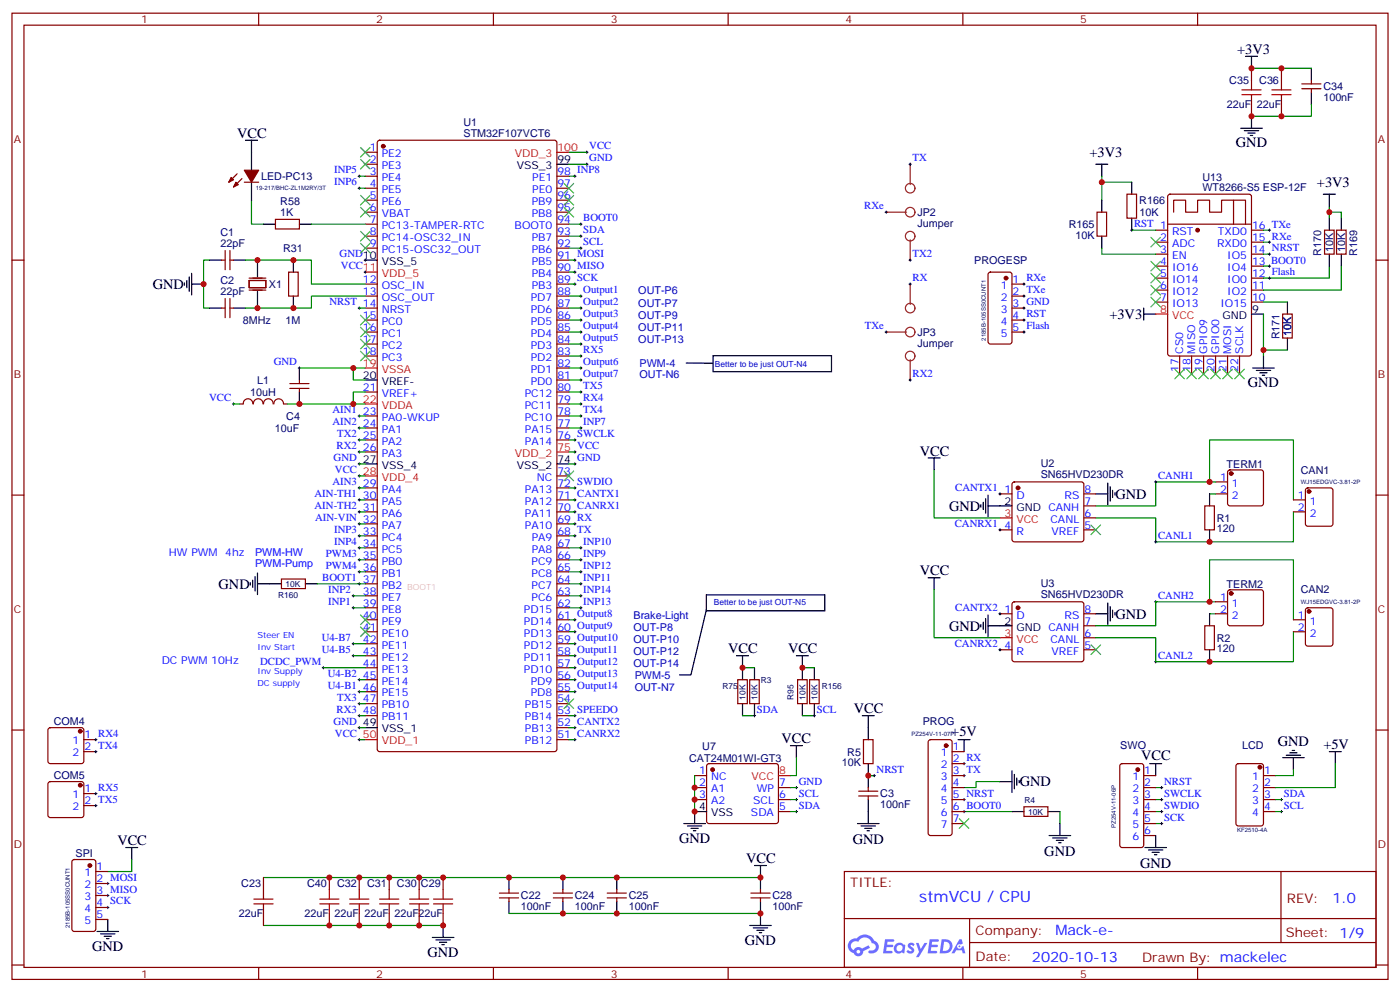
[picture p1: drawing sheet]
<svg xmlns="http://www.w3.org/2000/svg" width="412mm" height="292mm" viewBox="0 0 412 292" stroke-linecap="round" stroke-linejoin="round" font-family="sans-serif">
<defs><g id="words">
<text font-size="4.6" fill="#00f" x="270.8" y="265.5">stmVCU / CPU</text>
<g font-size="4.2">
<text x="364.4" y="15.9">+3V3</text>
<text x="69.8" y="40.6">VCC</text>
<text x="320.9" y="46.2">+3V3</text>
<text x="364.1" y="43.4">GND</text>
<text x="387.9" y="55">+3V3</text>
<text x="45" y="85">GND</text>
<text x="326.8" y="93.8">+3V3</text>
<text x="367.6" y="113.9">GND</text>
<text x="270.9" y="134.1">VCC</text>
<text x="328.6" y="146.8">GND</text>
<text x="279.6" y="150.3">GND</text>
<text x="64.4" y="173.2">GND</text>
<text x="270.9" y="169.3">VCC</text>
<text x="279.6" y="185.6">GND</text>
<text x="328.6" y="182">GND</text>
<text x="214.5" y="192.3">VCC</text>
<text x="232.1" y="192.3">VCC</text>
<text x="251.5" y="209.9">VCC</text>
<text x="230.2" y="218.7">VCC</text>
<text x="280.2" y="216.6">+5V</text>
<text x="376.4" y="219.7">GND</text>
<text x="389.8" y="220.5">+5V</text>
<text x="336.2" y="223.7">VCC</text>
<text x="300.4" y="231.4">GND</text>
<text x="34.6" y="248.7">VCC</text>
<text x="200.1" y="248">GND</text>
<text x="251.2" y="248.4">GND</text>
<text x="307.6" y="252">GND</text>
<text x="219.8" y="254">VCC</text>
<text x="335.8" y="255.5">GND</text>
<text x="27.2" y="279.8">GND</text>
<text x="125.9" y="281.5">GND</text>
<text x="219.4" y="278">GND</text>
</g>
<g font-size="4.2" fill="#00f">
<text x="392.5" y="265.7">1.0</text>
<text x="310.9" y="275.3">Mack-e-</text>
<text x="304" y="283.1">2020-10-13</text>
</g>
<g font-size="3.9" fill="#800">
<text x="250.5" y="261.1">TITLE:</text>
<text x="379.1" y="265.7">REV:</text>
<text x="287.4" y="275.3">Company:</text>
<text x="378.7" y="275.9">Sheet: 1/9</text>
<text x="287.4" y="282.9">Date:</text>
<text x="336.4" y="283">Drawn By: mackelec</text>
</g>
<g font-size="3.2" fill="#800">
<text x="41.6" y="6.9">1</text>
<text x="110.8" y="6.9">2</text>
<text x="179.9" y="6.9">3</text>
<text x="249.1" y="6.9">4</text>
<text x="318.2" y="6.9">5</text>
<text x="4.1" y="42">A</text>
<text x="405.9" y="42">A</text>
<text x="4.1" y="111.1">B</text>
<text x="405.9" y="111.1">B</text>
<text x="4.1" y="180.3">C</text>
<text x="405.9" y="180.3">C</text>
<text x="4.1" y="249.4">D</text>
<text x="405.9" y="249.4">D</text>
<text x="41.6" y="287.7">1</text>
<text x="110.8" y="287.7">2</text>
<text x="179.9" y="287.7">3</text>
<text x="249.1" y="287.7">4</text>
<text x="318.2" y="287.7">5</text>
</g>
<g font-size="3.2" fill="#000080">
<text x="362.1" y="24.8">C35</text>
<text x="370.9" y="24.8">C36</text>
<text x="389.8" y="29.8">100nF</text>
<text x="389.8" y="26.5">C34</text>
<text x="361.4" y="31.8">22uF</text>
<text x="370.2" y="31.8">22uF</text>
<text x="136.5" y="40.2">STM32F107VCT6</text>
<text x="136.5" y="37">U1</text>
<text x="76.9" y="52.9">LED-PC13</text>
<text x="354.2" y="53.1">U13</text>
<text x="354.2" y="56.1">WT8266-S5 ESP-12F</text>
<text x="82.6" y="63.5">1K</text>
<text x="82.6" y="60.3">R58</text>
<text x="270.2" y="63.6">JP2</text>
<text x="335.6" y="60.1">R166</text>
<text x="335.7" y="63.6">10K</text>
<text x="64.9" y="69.5">C1</text>
<text x="270.2" y="66.8">Jumper</text>
<text x="314.8" y="67.1">R165</text>
<text x="316.8" y="70.3">10K</text>
<text x="64.9" y="72.7">22pF</text>
<text x="83.4" y="74.2">R31</text>
<text x="287" y="77.7">PROGESP</text>
<text x="389.2" y="75.2" transform="rotate(-90 389.2 75.2)">R170</text>
<text x="392.7" y="74.2" transform="rotate(-90 392.7 74.2)">10K</text>
<text x="396.3" y="74.2" transform="rotate(-90 396.3 74.2)">10K</text>
<text x="399.8" y="75.2" transform="rotate(-90 399.8 75.2)">R169</text>
<text x="64.9" y="83.6">C2</text>
<text x="64.9" y="86.8">22pF</text>
<text x="79.2" y="84.8">X1</text>
<text x="71.5" y="95.4">8MHz</text>
<text x="84.1" y="95.3">1M</text>
<text x="270.2" y="98.9">JP3</text>
<text x="376.9" y="99.9" transform="rotate(-90 376.9 99.9)">R171</text>
<text x="380.4" y="98.9" transform="rotate(-90 380.4 98.9)">10K</text>
<text x="270.2" y="102.1">Jumper</text>
<text x="75.8" y="113.1">L1</text>
<text x="73.7" y="116.5">10uH</text>
<text x="84.3" y="123.5">C4</text>
<text x="80.9" y="127.1">10uF</text>
<text x="306.6" y="137.4">U2</text>
<text x="361.3" y="137.6">TERM1</text>
<text x="306.6" y="140.7">SN65HVD230DR</text>
<text x="383.2" y="139.3">CAN1</text>
<text x="358.4" y="153.6">R1</text>
<text x="358.4" y="156.7">120</text>
<text x="306.6" y="172.9">U3</text>
<text x="361.3" y="172.9">TERM2</text>
<text x="306.6" y="176">SN65HVD230DR</text>
<text x="383.2" y="174.6">CAN2</text>
<text x="358.4" y="192">120</text>
<text x="358.4" y="188.9">R2</text>
<text x="15.8" y="213.5">COM4</text>
<text x="271.8" y="213.4">PROG</text>
<text x="206.9" y="220.6">U7</text>
<text x="330" y="220.3">SWO</text>
<text x="365.9" y="220.5">LCD</text>
<text x="203" y="224.1">CAT24M01WI-GT3</text>
<text x="248" y="225.5">10K</text>
<text x="249.6" y="222.4">R5</text>
<text x="15.8" y="229.4">COM5</text>
<text x="259.3" y="237.9">100nF</text>
<text x="259.3" y="234.7">C3</text>
<text x="22.2" y="252.3">SPI</text>
<text x="71.1" y="261.1">C23</text>
<text x="90.5" y="261.1">C40</text>
<text x="99.3" y="261.1">C32</text>
<text x="108.1" y="261.1">C31</text>
<text x="116.9" y="261.1">C30</text>
<text x="124" y="261.1">C29</text>
<text x="70.3" y="269.9">22uF</text>
<text x="89.7" y="269.9">22uF</text>
<text x="98.6" y="269.9">22uF</text>
<text x="107.4" y="269.9">22uF</text>
<text x="116.2" y="269.9">22uF22uF</text>
<text x="153.5" y="267.9">100nF</text>
<text x="153.5" y="264.7">C22</text>
<text x="169.3" y="267.9">100nF</text>
<text x="169.3" y="264.7">C24</text>
<text x="185.2" y="267.9">100nF</text>
<text x="185.2" y="264.7">C25</text>
<text x="227.5" y="267.9">100nF</text>
<text x="227.5" y="264.7">C28</text>
</g>
<g font-size="3.2" fill="#00f">
<text x="108.9" y="44.4">1</text>
<text x="108.9" y="48">2</text>
<text x="112.4" y="46.2">PE2</text>
<text x="173.6" y="43.9">VCC</text>
<text x="173.6" y="47.4">GND</text>
<text x="268.8" y="47.4">TX</text>
<text x="98.5" y="51">INP5</text>
<text x="108.9" y="51.5">3</text>
<text x="112.4" y="49.7">PE3</text>
<text x="112.4" y="53.3">PE4</text>
<text x="156.8" y="53.3">PE1</text>
<text x="164.2" y="51.5">98 INP8</text>
<text x="98.5" y="54.5">INP6</text>
<text x="108.9" y="55">4</text>
<text x="108.9" y="58.6">5</text>
<text x="112.4" y="56.8">PE5</text>
<text x="156.8" y="56.8">PE0</text>
<text x="164.2" y="58.6">96</text>
<text x="164.2" y="55">97</text>
<text x="108.9" y="62.1">6</text>
<text x="108.9" y="65.6">7</text>
<text x="112.4" y="60.3">PE6</text>
<text x="112.4" y="63.9">VBAT</text>
<text x="156.6" y="63.9">PB8</text>
<text x="156.6" y="60.3">PB9</text>
<text x="164.2" y="65.6">94</text>
<text x="164.2" y="62.1">95</text>
<text x="171.8" y="65.1">BOOT0</text>
<text x="254.6" y="61.6">RXe</text>
<text x="108.9" y="69.1">8</text>
<text x="112.4" y="67.4">PC13-TAMPER-RTC</text>
<text x="112.4" y="70.9">PC14-OSC32_IN</text>
<text x="151.6" y="67.4">BOOT0</text>
<text x="156.6" y="70.9">PB7</text>
<text x="164.2" y="69.1">93</text>
<text x="171.8" y="68.6">SDA</text>
<text x="334.1" y="66.9">RST 1</text>
<text x="341.8" y="70.9">2</text>
<text x="345.3" y="69.1">RST</text>
<text x="358.8" y="69.1">TXD0</text>
<text x="368.8" y="70.9">15 RXe</text>
<text x="368.8" y="67.4">16 TXe</text>
<text x="100" y="75.7">GND10</text>
<text x="108.9" y="72.7">9</text>
<text x="112.4" y="74.4">PC15-OSC32_OUT</text>
<text x="156.6" y="78">PB5</text>
<text x="156.6" y="74.4">PB6</text>
<text x="164.2" y="76.2">91 MOSI</text>
<text x="164.2" y="72.7">92</text>
<text x="171.8" y="72.1">SCL</text>
<text x="268.8" y="75.7">TX2</text>
<text x="341.8" y="78">4</text>
<text x="341.8" y="74.4">3</text>
<text x="345.3" y="76.2">EN</text>
<text x="345.3" y="72.7">ADC</text>
<text x="358.5" y="72.7">RXD0</text>
<text x="361.5" y="76.2">IO5</text>
<text x="368.8" y="78">13 BOOT0</text>
<text x="368.8" y="74.4">14 NRST</text>
<text x="100.4" y="79.2">VCC11</text>
<text x="106.9" y="83.3">12</text>
<text x="156.6" y="81.5">PB4</text>
<text x="164.2" y="83.3">89 SCK</text>
<text x="164.2" y="79.7">90 MISO</text>
<text x="268.8" y="82.7">RX</text>
<text x="298.3" y="83.3">1 RXe</text>
<text x="341.8" y="81.5">5</text>
<text x="345.3" y="83.3">IO14</text>
<text x="345.3" y="79.7">IO16</text>
<text x="361.5" y="83.3">IO0</text>
<text x="361.5" y="79.7">IO4</text>
<text x="368.8" y="81.5">12 Flash</text>
<text x="97.1" y="89.8">NRST 14</text>
<text x="106.9" y="86.8">13</text>
<text x="112.4" y="85">OSC_IN</text>
<text x="112.4" y="88.5">OSC_OUT</text>
<text x="156.4" y="88.5">PD7</text>
<text x="156.6" y="85">PB3</text>
<text x="164.2" y="86.8">88</text>
<text x="171.8" y="86.3">Output1</text>
<text x="171.8" y="89.8">Output2</text>
<text x="294.8" y="85">1</text>
<text x="294.8" y="88.5">2</text>
<text x="298.3" y="86.8">2 TXe</text>
<text x="341.8" y="88.5">7</text>
<text x="341.8" y="85">6</text>
<text x="345.3" y="86.8">IO12</text>
<text x="361.5" y="86.8">IO2</text>
<text x="368.8" y="88.5">10</text>
<text x="368.8" y="85">11</text>
<text x="106.9" y="93.8">15</text>
<text x="112.4" y="92.1">NRST</text>
<text x="112.4" y="95.6">PC0</text>
<text x="156.4" y="95.6">PD5</text>
<text x="156.4" y="92.1">PD6</text>
<text x="164.2" y="93.8">86</text>
<text x="164.2" y="90.3">87</text>
<text x="171.8" y="93.3">Output3</text>
<text x="294.8" y="92.1">3</text>
<text x="294.8" y="95.6">4</text>
<text x="298.3" y="90.3">3 GND</text>
<text x="298.3" y="93.8">4 RST</text>
<text x="345.3" y="90.3">IO13</text>
<text x="359.5" y="90.3">IO15</text>
<text x="106.9" y="97.4">16</text>
<text x="106.9" y="100.9">17</text>
<text x="112.4" y="99.1">PC1</text>
<text x="156.4" y="99.1">PD4</text>
<text x="164.2" y="100.9">84</text>
<text x="164.2" y="97.4">85</text>
<text x="171.8" y="96.8">Output4</text>
<text x="171.8" y="100.4">Output5</text>
<text x="254.7" y="96.8">TXe</text>
<text x="294.8" y="99.1">5</text>
<text x="298.3" y="97.4">5 Flash</text>
<text x="80.6" y="107.4">GND</text>
<text x="106.9" y="104.4">18</text>
<text x="112.4" y="102.7">PC2</text>
<text x="112.4" y="106.2">PC3</text>
<text x="156.4" y="106.2">PD2</text>
<text x="156.4" y="102.7">PD3</text>
<text x="164.2" y="107.9">82</text>
<text x="164.2" y="104.4">83</text>
<text x="171.8" y="103.9">RX5</text>
<text x="171.8" y="107.4">Output6</text>
<text x="348.5" y="104.1" transform="rotate(-90 348.5 104.1)">CS0</text>
<text x="352.1" y="104.1" transform="rotate(-90 352.1 104.1)">MISO</text>
<text x="355.6" y="104.1" transform="rotate(-90 355.6 104.1)">GPIO9</text>
<text x="359.1" y="104.1" transform="rotate(-90 359.1 104.1)">GPIO0</text>
<text x="362.7" y="104.1" transform="rotate(-90 362.7 104.1)">MOSI</text>
<text x="366.2" y="104.1" transform="rotate(-90 366.2 104.1)">SCLK</text>
<text x="156.4" y="113.2">PD0</text>
<text x="156.4" y="109.7">PD1</text>
<text x="164.2" y="111.5">81</text>
<text x="171.8" y="110.9">Output7</text>
<text x="268.8" y="110.9">RX2</text>
<text x="347.1" y="109.5" transform="rotate(-90 347.1 109.5)">17</text>
<text x="350.7" y="109.5" transform="rotate(-90 350.7 109.5)">18</text>
<text x="354.2" y="109.5" transform="rotate(-90 354.2 109.5)">19</text>
<text x="357.7" y="109.5" transform="rotate(-90 357.7 109.5)">20</text>
<text x="361.2" y="109.5" transform="rotate(-90 361.2 109.5)">21</text>
<text x="364.8" y="109.5" transform="rotate(-90 364.8 109.5)">22</text>
<text x="61.6" y="118">VCC</text>
<text x="106.9" y="115">21</text>
<text x="112.4" y="116.8">VREF+</text>
<text x="154.6" y="116.8">PC12</text>
<text x="164.2" y="118.5">79</text>
<text x="164.2" y="115">80</text>
<text x="171.8" y="114.5">TX5</text>
<text x="171.8" y="118">RX4</text>
<text x="97.9" y="121.5">AIN1</text>
<text x="97.9" y="125.1">AIN2</text>
<text x="106.9" y="122.1">23</text>
<text x="106.9" y="125.6">24</text>
<text x="112.4" y="123.8">PA0-WKUP</text>
<text x="154.6" y="123.8">PC10</text>
<text x="154.6" y="120.3">PC11</text>
<text x="164.2" y="125.6">77</text>
<text x="164.2" y="122.1">78</text>
<text x="171.8" y="121.5">TX4</text>
<text x="171.8" y="125.1">INP7</text>
<text x="99.3" y="128.6">TX2</text>
<text x="106.9" y="129.1">25</text>
<text x="112.4" y="127.4">PA1</text>
<text x="112.4" y="130.9">PA2</text>
<text x="154.6" y="130.9">PA14</text>
<text x="154.6" y="127.4">PA15</text>
<text x="164.2" y="129.1">76 SWCLK</text>
<text x="98.3" y="135.6">GND 27</text>
<text x="99.2" y="132.1">RX2</text>
<text x="106.9" y="132.6">26</text>
<text x="112.4" y="134.4">PA3</text>
<text x="97.9" y="142.7">AIN3</text>
<text x="98.7" y="139.2">VCC 28</text>
<text x="106.9" y="143.2">29</text>
<text x="158.1" y="141.5">NC</text>
<text x="164.2" y="143.2">72 SWDIO</text>
<text x="164.2" y="139.7">73</text>
<text x="341.1" y="140.9">CANH1</text>
<text x="359.4" y="141.5">1</text>
<text x="362.9" y="143.2">1</text>
<text x="92.7" y="146.2">AIN-TH1</text>
<text x="92.7" y="149.8">AIN-TH2</text>
<text x="106.9" y="146.8">30</text>
<text x="112.4" y="145">PA4</text>
<text x="112.4" y="148.5">PA5</text>
<text x="154.6" y="148.5">PA12</text>
<text x="154.6" y="145">PA13</text>
<text x="164.2" y="146.8">71 CANTX1</text>
<text x="281.4" y="144.5">CANTX1</text>
<text x="295.9" y="145">1</text>
<text x="299.4" y="146.8">D</text>
<text x="313.6" y="146.8">RS</text>
<text x="319.4" y="148.5">7</text>
<text x="319.4" y="145">8</text>
<text x="359.4" y="145">2</text>
<text x="362.9" y="146.8">2</text>
<text x="382.3" y="146.8">1</text>
<text x="385.8" y="148.5">1</text>
<text x="92.8" y="153.3">AIN-VIN 32</text>
<text x="106.9" y="150.3">31</text>
<text x="112.4" y="152">PA6</text>
<text x="112.4" y="155.6">PA7</text>
<text x="154.6" y="155.6">PA10</text>
<text x="154.6" y="152">PA11</text>
<text x="164.2" y="153.8">69 RX</text>
<text x="164.2" y="150.3">70 CANRX1</text>
<text x="281.2" y="155">CANRX1</text>
<text x="295.9" y="155.6">4</text>
<text x="309.4" y="153.8">CANL</text>
<text x="319.4" y="155.6">5</text>
<text x="319.4" y="152">6</text>
<text x="382.3" y="150.3">2</text>
<text x="385.8" y="152">2</text>
<text x="98.5" y="156.8">INP3</text>
<text x="98.5" y="160.3">INP4</text>
<text x="106.9" y="157.3">33</text>
<text x="106.9" y="160.9">34</text>
<text x="112.4" y="159.1">PC4</text>
<text x="156.6" y="159.1">PA9</text>
<text x="164.2" y="160.9">67</text>
<text x="164.2" y="157.3">68 TX</text>
<text x="171.8" y="160.3">INP10</text>
<text x="299.4" y="157.3">R</text>
<text x="309.8" y="157.3">VREF</text>
<text x="341.1" y="158.6">CANL1</text>
<text x="49.7" y="163.7">HW PWM</text>
<text x="66.3" y="163.7">4hz</text>
<text x="75.1" y="163.7">PWM-HW</text>
<text x="75.1" y="166.9">PWM-Pump</text>
<text x="96" y="163.9">PWM3</text>
<text x="96" y="167.4">PWM4</text>
<text x="106.9" y="164.4">35</text>
<text x="106.9" y="167.9">36</text>
<text x="112.4" y="162.6">PC5</text>
<text x="112.4" y="166.2">PB0</text>
<text x="156.6" y="166.2">PC9</text>
<text x="156.6" y="162.6">PA8</text>
<text x="164.2" y="167.9">65</text>
<text x="164.2" y="164.4">66</text>
<text x="171.8" y="163.9">INP9</text>
<text x="171.8" y="167.4">INP12</text>
<text x="94.9" y="170.9">BOOT1</text>
<text x="106.9" y="171.4">37</text>
<text x="112.4" y="169.7">PB1</text>
<text x="112.4" y="173.2">PB2</text>
<text x="156.6" y="173.2">PC7</text>
<text x="156.6" y="169.7">PC8</text>
<text x="164.2" y="171.4">64</text>
<text x="171.8" y="170.9">INP11</text>
<text x="96.7" y="178">INP1</text>
<text x="96.7" y="174.4">INP2</text>
<text x="106.9" y="175">38</text>
<text x="106.9" y="178.5">39</text>
<text x="112.4" y="176.7">PE7</text>
<text x="156.6" y="176.7">PC6</text>
<text x="164.2" y="178.5">62</text>
<text x="164.2" y="175">63</text>
<text x="171.8" y="178">INP13</text>
<text x="171.8" y="174.4">INP14</text>
<text x="281.4" y="179.7">CANTX2</text>
<text x="341.1" y="176.2">CANH2</text>
<text x="359.4" y="176.7">1</text>
<text x="362.9" y="178.5">1</text>
<text x="106.9" y="182">40</text>
<text x="106.9" y="185.6">41</text>
<text x="112.4" y="180.3">PE8</text>
<text x="112.4" y="183.8">PE9</text>
<text x="154.3" y="183.8">PD14</text>
<text x="154.3" y="180.3">PD15</text>
<text x="164.2" y="185.6">60 Output9</text>
<text x="164.2" y="182">61 Output8</text>
<text x="295.9" y="180.3">1</text>
<text x="299.4" y="182">D</text>
<text x="313.6" y="182">RS</text>
<text x="319.4" y="183.8">7</text>
<text x="319.4" y="180.3">8</text>
<text x="359.4" y="180.3">2</text>
<text x="362.9" y="182">2</text>
<text x="382.3" y="182">1</text>
<text x="382.3" y="185.6">2</text>
<text x="385.8" y="183.8">1</text>
<text x="94.8" y="188.6">U4-B7</text>
<text x="106.9" y="189.1">42</text>
<text x="112.4" y="187.3">PE10</text>
<text x="112.4" y="190.9">PE11</text>
<text x="154.3" y="190.9">PD12</text>
<text x="154.3" y="187.3">PD13</text>
<text x="164.2" y="189.1">59 Output10</text>
<text x="281.2" y="190.3">CANRX2</text>
<text x="295.9" y="190.9">4</text>
<text x="309.4" y="189.1">CANL</text>
<text x="319.4" y="190.9">5</text>
<text x="319.4" y="187.3">6</text>
<text x="385.8" y="187.3">2</text>
<text x="47.6" y="195.4">DC PWM 10Hz</text>
<text x="76.6" y="195.6">DCDC_PWM</text>
<text x="94.8" y="192.1">U4-B5</text>
<text x="106.9" y="192.6">43</text>
<text x="106.9" y="196.1">44</text>
<text x="112.4" y="194.4">PE12</text>
<text x="112.4" y="197.9">PE13</text>
<text x="154.3" y="197.9">PD10</text>
<text x="154.3" y="194.4">PD11</text>
<text x="164.2" y="196.1">57 Output12</text>
<text x="164.2" y="192.6">58 Output11</text>
<text x="299.4" y="192.6">R</text>
<text x="309.8" y="192.6">VREF</text>
<text x="341.1" y="193.9">CANL2</text>
<text x="96.5" y="202.7">U4-B1</text>
<text x="96.5" y="199.1">U4-B2</text>
<text x="106.9" y="199.7">45</text>
<text x="106.9" y="203.2">46</text>
<text x="112.4" y="201.4">PE14</text>
<text x="156.4" y="201.4">PD9</text>
<text x="164.2" y="203.2">55 Output14</text>
<text x="164.2" y="199.7">56 Output13</text>
<text x="99.2" y="209.7">RX3</text>
<text x="99.3" y="206.2">TX3</text>
<text x="106.9" y="206.7">47</text>
<text x="112.4" y="205">PE15</text>
<text x="112.4" y="208.5">PB10</text>
<text x="154.6" y="208.5">PB15</text>
<text x="156.4" y="205">PD8</text>
<text x="164.2" y="206.7">54</text>
<text x="223" y="209.7">SDA</text>
<text x="240.6" y="209.7">SCL</text>
<text x="98.3" y="213.3">GND 49</text>
<text x="106.9" y="210.3">48</text>
<text x="112.4" y="212">PB11</text>
<text x="154.6" y="215.5">PB13</text>
<text x="154.6" y="212">PB14</text>
<text x="164.2" y="213.8">52 CANTX2</text>
<text x="164.2" y="210.3">53 SPEEDO</text>
<text x="21.4" y="219.1">1</text>
<text x="24.9" y="217.3">1 RX4</text>
<text x="24.9" y="220.8">2 TX4</text>
<text x="98.7" y="216.8">VCC 50</text>
<text x="154.6" y="219.1">PB12</text>
<text x="164.2" y="217.3">51 CANRX2</text>
<text x="280.6" y="220.8">1</text>
<text x="21.4" y="222.6">2</text>
<text x="205.9" y="227.9">1</text>
<text x="258.2" y="227.4">NRST</text>
<text x="277.1" y="222.6">1</text>
<text x="277.1" y="226.1">2</text>
<text x="280.6" y="224.4">2 RX</text>
<text x="280.6" y="227.9">3 TX</text>
<text x="337.1" y="227.9">1</text>
<text x="372.4" y="227.9">1</text>
<text x="24.9" y="233.2">1 RX5</text>
<text x="205.9" y="231.4">2</text>
<text x="209.4" y="229.7">NC</text>
<text x="209.4" y="233.2">A1</text>
<text x="222.9" y="233.2">WP</text>
<text x="229.5" y="231.4">7</text>
<text x="235.3" y="230.9">GND</text>
<text x="277.1" y="229.7">3</text>
<text x="277.1" y="233.2">4</text>
<text x="280.6" y="231.4">4</text>
<text x="333.6" y="229.7">1</text>
<text x="333.6" y="233.2">2</text>
<text x="337.1" y="231.4">2</text>
<text x="342.9" y="230.9">NRST</text>
<text x="368.9" y="229.7">1</text>
<text x="368.9" y="233.2">2</text>
<text x="372.4" y="231.4">2</text>
<text x="21.4" y="234.9">1</text>
<text x="21.4" y="238.5">2</text>
<text x="24.9" y="236.7">2 TX5</text>
<text x="205.9" y="234.9">3</text>
<text x="209.4" y="236.7">A2</text>
<text x="221.9" y="236.7">SCL</text>
<text x="229.5" y="238.5">5</text>
<text x="229.5" y="234.9">6</text>
<text x="235.3" y="238.1">SDA</text>
<text x="235.3" y="234.6">SCL</text>
<text x="277.1" y="236.7">5</text>
<text x="280.6" y="234.9">5 NRST</text>
<text x="280.6" y="238.5">6 BOOT0</text>
<text x="333.6" y="236.7">3</text>
<text x="337.1" y="234.9">3</text>
<text x="337.1" y="238.5">4</text>
<text x="342.9" y="237.9">SWDIO</text>
<text x="342.9" y="234.4">SWCLK</text>
<text x="368.9" y="236.7">3</text>
<text x="372.4" y="234.9">3</text>
<text x="372.4" y="238.5">4</text>
<text x="378.2" y="234.6">SDA</text>
<text x="378.2" y="238.1">SCL</text>
<text x="221.2" y="240.2">SDA</text>
<text x="277.1" y="240.2">6</text>
<text x="277.1" y="243.8">7</text>
<text x="280.6" y="242">7</text>
<text x="333.6" y="240.2">4</text>
<text x="333.6" y="243.8">5</text>
<text x="337.1" y="242">5</text>
<text x="337.1" y="245.5">6</text>
<text x="342.9" y="241.5">SCK</text>
<text x="368.9" y="240.2">4</text>
<text x="333.6" y="247.3">6</text>
<text x="24.9" y="257.9">1</text>
<text x="28.4" y="256.1">1</text>
<text x="24.9" y="261.4">2</text>
<text x="28.4" y="259.6">2 MOSI</text>
<text x="28.4" y="263.2">3 MISO</text>
<text x="24.9" y="264.9">3</text>
<text x="24.9" y="268.5">4</text>
<text x="28.4" y="266.7">4 SCK</text>
<text x="24.9" y="272">5</text>
<text x="28.4" y="270.2">5</text>
</g>
<g font-size="3.2" fill="#f00">
<text x="151.6" y="46.2">VDD_3</text>
<text x="164.2" y="44.4">100</text>
<text x="112.4" y="81.5">VDD_5</text>
<text x="341.8" y="92.1">8</text>
<text x="345.3" y="93.8">VCC</text>
<text x="106.9" y="107.9">19</text>
<text x="112.4" y="109.7">VSSA</text>
<text x="106.9" y="118.5">22</text>
<text x="112.4" y="120.3">VDDA</text>
<text x="151.6" y="134.4">VDD_2</text>
<text x="164.2" y="132.6">75 VCC</text>
<text x="112.4" y="141.5">VDD_4</text>
<text x="295.9" y="152">3</text>
<text x="299.4" y="153.8">VCC</text>
<text x="295.9" y="187.3">3</text>
<text x="299.4" y="189.1">VCC</text>
<text x="112.4" y="219.1">VDD_1</text>
<text x="229.5" y="227.9">8</text>
<text x="221.4" y="229.7">VCC</text>
</g>
<g font-size="3.2">
<text x="164.2" y="48">99</text>
<text x="152.2" y="49.7">VSS_3</text>
<text x="112.4" y="78">VSS_5</text>
<text x="360.1" y="93.8">GND</text>
<text x="368.8" y="92.1">9</text>
<text x="106.9" y="111.5">20</text>
<text x="112.4" y="113.2">VREF-</text>
<text x="112.4" y="137.9">VSS_4</text>
<text x="152.2" y="137.9">VSS_2</text>
<text x="164.2" y="136.2">74 GND</text>
<text x="295.9" y="148.5">2</text>
<text x="299.4" y="150.3">GND CANH</text>
<text x="295.9" y="183.8">2</text>
<text x="299.4" y="185.6">GND CANH</text>
<text x="112.4" y="215.5">VSS_1</text>
<text x="205.9" y="238.5">4</text>
<text x="209.4" y="240.2">VSS</text>
</g>
<g font-size="3.2" fill="#00c">
<text x="188" y="86.4">OUT-P6</text>
<text x="188" y="90.3">OUT-P7</text>
<text x="188" y="93.8">OUT-P9</text>
<text x="188" y="97.4">OUT-P11</text>
<text x="188" y="100.9">OUT-P13</text>
<text x="188.4" y="107.9">PWM-4</text>
<text x="188.4" y="111.1">OUT-N6</text>
<text x="186.6" y="185.6">OUT-P8</text>
<text x="186.6" y="182">Brake-Light</text>
<text x="186.6" y="189.1">OUT-P10</text>
<text x="186.6" y="192.6">OUT-P12</text>
<text x="186.6" y="196.1">OUT-P14</text>
<text x="187" y="203.2">OUT-N7</text>
<text x="187" y="199.7">PWM-5</text>
</g>
<g font-size="2.5" fill="#00c">
<text x="210.6" y="107.9">Better to be just OUT-N4</text>
<text x="210.3" y="178.2">Better to be just OUT-N5</text>
</g>
<g font-size="2.5" fill="#000080">
<text x="84.1" y="172.7">10K</text>
<text x="81.9" y="175.9">R160</text>
<text x="212.8" y="202.7">R75</text>
<text x="224.1" y="200.9">R3</text>
<text x="242.1" y="202.7">R156</text>
<text x="219.6" y="205.9" transform="rotate(-90 219.6 205.9)">10K</text>
<text x="223.2" y="205.9" transform="rotate(-90 223.2 205.9)">10K</text>
<text x="233.7" y="205.9" transform="rotate(-90 233.7 205.9)">R95</text>
<text x="237.3" y="205.9" transform="rotate(-90 237.3 205.9)">10K</text>
<text x="240.8" y="205.9" transform="rotate(-90 240.8 205.9)">10K</text>
<text x="301.7" y="236.2">R4</text>
<text x="302.8" y="239.7">10K</text>
</g>
<text font-size="2.5" fill="#f9c" x="119.9" y="173.6">BOOT1</text>
<g font-size="2.5" fill="#00f">
<text x="75.8" y="191.2">Inv Start</text>
<text x="75.8" y="187.7">Steer EN</text>
<text x="75.8" y="201.8">DC supply</text>
<text x="75.8" y="198.3">Inv Supply</text>
</g>
<g font-size="1.8" fill="#000080">
<text x="75.3" y="56">19-217/BHC-ZL1M2RY/3T</text>
<text x="290.4" y="100.3" transform="rotate(-90 290.4 100.3)">2185B-105SS0CUNT1</text>
<text x="383.2" y="142.5">WJ15EDGVC-3.81-2P</text>
<text x="383.2" y="177.8">WJ15EDGVC-3.81-2P</text>
<text x="268.5" y="216.6">PZ254V-11-07P</text>
<text x="328.7" y="243.7" transform="rotate(-90 328.7 243.7)">PZ254V-11-06P</text>
<text x="364.4" y="244.8">KF2510-4A</text>
<text x="20.5" y="273.1" transform="rotate(-90 20.5 273.1)">2185B-105SS0CUNT1</text>
</g>
</g></defs>
<g fill="none" stroke="#870000" stroke-width=".35">
<path d="M3.5 3.9h405.4v284.3h-405.4zM7.1 7.4h398.2v277.3h-398.2zM76.2 3.9v3.5M145.3 3.9v3.5M214.5 3.9v3.5M283.6 3.9v3.5M352.8 3.9v3.5M3.5 76.6h3.6M405.3 76.6h3.6M3.5 145.7h3.6M405.3 145.7h3.6M3.5 214.8h3.6"/>
<path d="M405.3 214.8h3.6M248.7 256.5h156.6v28.2h-156.6zM377.3 256.5v20.9M248.7 270.3h156.5M285.6 277.4h119.6M285.6 270.3v14.1M3.5 284h3.6M76.2 284.7v3.5M145.3 284.7v3.5M214.5 284.7v3.5M283.6 284.7v3.5M352.8 284.7v3.5"/>
<path d="M405.3 284h3.6"/>
</g>
<g fill="#5487ff">
<path d="M267.7 277.6a1.22 1.22 0 0 1 1.7 .3l-.4 .6a.47 .47 0 0 0-.3-.4 .47 .47 0 0 0-.5 .2l.1 .2a1.14 1.14 0 0 1 .8 1.8 1.14 1.14 0 0 1-1.9-.1l-.2-.1 .5-.6 .7 .4a.29 .29 0 0 0 .3-.2 .29 .29 0 0 0-.2-.3 1.04 1.04 0 0 1-.6-1.8z"/>
<path d="M260.7 276.4h2.4l.3 .2-.2 .5h-1.8l-.1 .9h1.5l.3 .4-.3 .3h-1.6l-.2 1.1 1.7 .1 .2 .3-.2 .3-2.6 .1z"/>
<path d="M273.8 276.4h2.4l.3 .2-.1 .5h-1.8l-.2 .9h1.6l.3 .4-.4 .3h-1.6l-.1 1.1 1.7 .1 .2 .3-.2 .3h-2.6z"/>
<path d="M282.6 276.4h.7l.3 1.3-.6 .3a.69 .69 0 0 0-1 .2 .69 .69 0 0 0 .4 1 .69 .69 0 0 0 .9-.6l.5-.3 .6 2.2h-.8l-.2-.8h-1.8l-.5 .8h-.8z"/>
<path d="M269.8 277.5h.8l.6 1.8 1.1-1.8h.9l-2.6 4.2h-.8l.9-1.6z"/>
<path d="M277.4 276.4l-.6 4.2h1.3a2.11 2.11 0 0 0 2.5-2.2 2.11 2.11 0 0 0-2.5-2zM278.1 277.1a1.39 1.39 0 0 1 1.7 1.5 1.39 1.39 0 0 1-1.8 1.2h-.3z"/>
<path d="M263.7 278a1.54 1.54 0 0 0-.1 2.2 1.54 1.54 0 0 0 2.2 .1l.6 .3 .3-2.3-.2-.3h-.4a1.49 1.49 0 0 0-2.4 0zM264 279a.94 .94 0 0 1 1.8 0 .94 .94 0 0 1-1.8 0z"/>
<path d="M250.4 276.8a2.18 2.18 0 0 0 1.1 3.7 1.44 1.44 0 0 0 1.6 .9 1.44 1.44 0 0 0 1.2-1.5l2-1-.5-.7-1.9 1a1.47 1.47 0 0 0-2.4 .4 1.39 1.39 0 0 1-.7-1.9 1.39 1.39 0 0 1 2-.5 2.12 2.12 0 0 1 2.2-1.3 2.12 2.12 0 0 1 1.9 1.7 1.14 1.14 0 0 1 1.1 1.4 1.14 1.14 0 0 1-1.7 .7 .43 .43 0 0 0-.5 .4 .43 .43 0 0 0 .4 .5 1.98 1.98 0 0 0 2.5-1.3 1.98 1.98 0 0 0-1.2-2.5 3.1 3.1 0 0 0-5.3-.7l-.9 .1zM252.3 280.1a.55 .55 0 0 1 1.1 0 .55 .55 0 0 1-1.1 0z"/>
<circle cx="282.6" cy="278.5" r=".26"/>
</g>
<g fill="none" stroke="#870000" stroke-width=".35">
<path d="M368.7 20.1v3.5M368.7 30.7v3.5M377.5 20.1v3.5M377.5 30.7v3.5M383.5 26.1h5.6M383.5 24.7h5.6M386.3 23.6v1.1M386.3 26.1v1.1M69.8 51.2l-2.4 2.4M71.3 52.6l-2.5 2.4M72 53.6h4.2M107.6 44.8h3.5"/>
<path d="M107.6 48.3h3.5M107.6 51.9h3.5M107.6 55.4h3.5M107.6 58.9h3.5M111.4 41.5l.4-.2h51.5l.7 .4v178.8l-.4 .6-51.8 .1-.6-.5-.1-178.7zM164 51.9h3.6M164 55.4h3.6M164 58.9h3.6M332 57.2h2.8v7h-2.8zM344.2 57.4l.5-.2h23.2l.7 .4 .1 46.5-.5 .6-23.5 .1-.7-.5v-46.4zM363.4 58.9v7.1M65.3 76.6h1"/>
<path d="M66.3 73.7v5.7M67.7 76.6h1.1M67.7 73.7v5.7M81.1 64.6h7.1v2.8h-7.1zM107.6 62.4h3.5M107.6 66h3.5M107.6 69.5h3.5M107.6 73h3.5M164 62.4h3.6M164 66h3.6M164 69.5h3.6M164 73h3.6"/>
<path d="M164 76.6h3.6M323.1 62.4h2.9v7.1h-2.9zM340.4 78.3h3.6M340.4 74.8h3.6M340.4 71.3h3.6M340.4 67.7h3.6M344 66h24.7M345.7 62.4v-3.5h3.5v3.5h3.6v-3.5h3.5v3.5h3.5v-3.5h7.1v7.1M368.7 78.3h3.5M368.7 74.8h3.5M368.7 71.3h3.5M368.7 67.7h3.5"/>
<path d="M390.2 67.7h2.8v7.1h-2.8zM393.7 67.7h2.8v7.1h-2.8zM65.3 90.7h1M66.3 87.8v5.7M67.7 90.7h1.1M67.7 87.8v5.7M73.4 82.5h4.9v2.2h-4.9zM73.4 85.4h4.9M73.4 81.8h4.9M85 80.1h2.8v7h-2.8zM107.6 83.6h3.5M107.6 87.1h3.5"/>
<path d="M107.6 90.7h3.5M107.6 94.2h3.5M107.6 97.7h3.5M164 83.6h3.6M164 87.1h3.6M164 90.7h3.6M164 94.2h3.6M164 97.7h3.6M164 80.1h3.6M291.3 80.3l.4-.2h5.7l.6 .4 .1 20-.5 .7h-5.9l-.6-.4-.1-20zM298.1 83.6h3.5M298.1 87.1h3.5"/>
<path d="M298.1 90.7h3.5M298.1 94.2h3.5M298.1 97.7h3.5M340.4 85.4h3.6M340.4 81.8h3.6M340.4 88.9h3.6M368.7 85.4h3.5M368.7 81.8h3.5M368.7 88.9h3.5M377.8 92.4h2.8v7.1h-2.8zM70.6 118.9h1M71.7 118.9a1.41 1.41 0 0 1 1.4-1.6 1.41 1.41 0 0 1 1.4 1.6"/>
<path d="M74.6 118.9a1.41 1.41 0 0 1 1.5-1.6 1.41 1.41 0 0 1 1.4 1.6M77.6 118.9a1.41 1.41 0 0 1 1.4-1.6 1.41 1.41 0 0 1 1.4 1.6M80.7 118.9a1.41 1.41 0 0 1 1.4-1.5 1.41 1.41 0 0 1 1.4 1.5M83.6 118.9h1.1M85.4 114.3h5.6M85.4 112.9h5.6M88.2 111.8v1.1M88.2 114.3v1.1M107.6 101.2h3.5M107.6 104.8h3.5M107.6 115.4h3.5M164 101.2h3.6"/>
<path d="M164 104.8h3.6M164 115.4h3.6M164 118.9h3.6M164 111.8h3.6M164 108.3h3.6M347.5 104.8v5.3M351 104.8v5.3M354.5 104.8v5.3M358.1 104.8v5.3M361.6 104.8v5.3M365.1 104.8v5.3M107.6 122.4h3.5"/>
<path d="M107.6 125.9h3.5M107.6 129.5h3.5M107.6 133h3.5M164 122.4h3.6M164 125.9h3.6M164 129.5h3.6M361.8 138.5l.5-.2h9.2l.5 .2 .2 .5v9.2l-.3 .5-.4 .2h-9.2l-.5-.3-.2-.4v-9.2zM107.6 143.6h3.5M107.6 147.1h3.5M107.6 150.6h3.5M107.6 154.2h3.5M107.6 157.7h3.5"/>
<path d="M164 143.6h3.6M164 147.1h3.6M164 150.6h3.6M164 154.2h3.6M164 157.7h3.6M164 140.1h3.6M294.6 145.3h3.5M294.6 155.9h3.5M298.3 142l.5-.2h19.8l.5 .2 .2 .5v16.3l-.3 .4-.4 .3h-19.8l-.5-.3-.2-.4v-16.3zM319.3 145.3h3.5M319.3 155.9h3.5M319.3 152.4h3.5"/>
<path d="M319.3 148.9h3.5M354.9 148.9h2.8v7h-2.8zM358.1 145.3h3.5M358.1 141.8h3.5M381 147.1h3.5M381 150.6h3.5M384.8 143.8l.4-.2h6.7l.5 .2 .2 .5v9.9l-.2 .5-.5 .2h-6.7l-.5-.3-.2-.4v-9.9zM82.9 170.4h7.1v2.8h-7.1zM107.6 161.2h3.5M107.6 164.7h3.5M107.6 168.3h3.5M107.6 171.8h3.5"/>
<path d="M107.6 175.3h3.5M107.6 178.9h3.5M164 161.2h3.6M164 164.7h3.6M164 168.3h3.6M164 171.8h3.6M164 175.3h3.6M164 178.9h3.6M298.3 177.3l.5-.2h19.8l.5 .2 .2 .5v16.2l-.3 .5-.4 .2h-19.8l-.5-.2-.2-.5v-16.2zM358.1 177.1h3.5M361.8 173.8l.5-.2h9.2l.5 .2 .2 .5v9.1l-.3 .5-.4 .2h-9.2l-.5-.2-.2-.5v-9.1zM384.8 179.1l.4-.2h6.7l.5 .2 .2 .5v9.8l-.2 .5-.5 .2h-6.7l-.5-.2-.2-.5v-9.8z"/>
<path d="M107.6 182.4h3.5M107.6 185.9h3.5M107.6 189.4h3.5M107.6 193h3.5M107.6 196.5h3.5M164 182.4h3.6M164 185.9h3.6M164 189.4h3.6M164 193h3.6M164 196.5h3.6M294.6 180.6h3.5M294.6 191.2h3.5"/>
<path d="M319.3 180.6h3.5M319.3 191.2h3.5M319.3 187.7h3.5M319.3 184.1h3.5M354.9 184.1h2.8v7.1h-2.8zM358.1 180.6h3.5M381 182.4h3.5M381 185.9h3.5M14.3 214.3l.5-.2h9.2l.5 .2 .2 .5v9.2l-.2 .5-.5 .2h-9.2l-.5-.2-.2-.5v-9.2zM24.7 217.7h3.5M107.6 200h3.5M107.6 203.6h3.5"/>
<path d="M107.6 207.1h3.5M107.6 210.6h3.5M164 200h3.6M164 203.6h3.6M164 207.1h3.6M164 210.6h3.6M164 217.7h3.6M164 214.1h3.6M217.3 200h2.8v7.1h-2.8zM220.8 200h2.9v7.1h-2.9zM234.9 200h2.9v7.1h-2.9zM238.5 200h2.8v7.1h-2.8z"/>
<path d="M254.4 217.7h2.8v7h-2.8zM273.6 217.9l.5-.2h5.7l.6 .4 .1 27.1-.3 .5-.4 .2h-5.7l-.5-.2-.2-.5v-26.8zM14.3 230.2l.5-.2h9.2l.5 .2 .2 .5v9.2l-.2 .5-.5 .2h-9.2l-.5-.2-.2-.5v-9.2zM24.7 221.2h3.5M24.7 233.5h3.5M24.7 237.1h3.5M204.6 228.2h3.5M204.6 231.8h3.5M204.6 235.3h3.5M208.4 224.9l.4-.2h19.8l.5 .2 .2 .5v16.3l-.2 .5-.5 .2h-19.8l-.5-.3-.2-.4v-16.3zM229.3 231.8h3.5M229.3 235.3h3.5"/>
<path d="M229.3 238.8h3.5M252.9 234.2h5.7M252.9 232.8h5.7M255.8 231.8v1M255.8 234.2v1.1M280.5 228.2h3.5M280.5 231.8h3.5M280.5 235.3h3.5M280.5 238.8h3.5M280.5 221.2h3.5M280.5 224.7h3.5M301.6 237.4h7.1v2.8h-7.1z"/>
<path d="M330.1 224.9l.5-.2h5.6l.6 .5 .1 23.5-.5 .7h-5.8l-.7-.4-.1-23.6zM336.9 228.2h3.5M336.9 231.8h3.5M336.9 235.3h3.5M336.9 238.8h3.5M364.3 224.9l.5-.2h6.7l.6 .5 .1 17.2-.5 .6-6.9 .1-.7-.5v-17.2zM372.2 228.2h3.5M372.2 231.8h3.5M372.2 235.3h3.5M372.2 238.8h3.5M21.4 253.1l.5-.2h5.6l.7 .5v20l-.4 .7h-5.9l-.7-.5v-20zM28.2 256.5h3.5"/>
<path d="M28.2 260h3.5M77.6 258.2v3.6M97 258.2v3.6M105.8 258.2v3.6M114.7 258.2v3.6M123.5 258.2v3.6M130.5 258.2v3.6M280.5 242.4h3.5M336.9 242.4h3.5M336.9 245.9h3.5M28.2 263.5h3.5M28.2 267.1h3.5"/>
<path d="M28.2 270.6h3.5M77.6 268.8v3.5M97 268.8v3.5M105.8 268.8v3.5M114.7 268.8v3.5M123.5 268.8v3.5M130.5 268.8v3.5M147.1 264.2h5.7M147.1 262.8h5.7M149.9 261.8v1M149.9 264.2v1.1M163 264.2h5.6"/>
<path d="M163 262.8h5.6M165.8 261.8v1M165.8 264.2v1.1M178.9 264.2h5.6M178.9 262.8h5.6M181.7 261.8v1M181.7 264.2v1.1M221.2 264.2h5.6M221.2 262.8h5.6M224 261.8v1M224 264.2v1.1"/>
</g>
<g fill="#870000" stroke="#870000" stroke-width=".35">
<path d="M72 50.1h4.2l-2.1 3.5z"/>
<path d="M69.5 53.6l.7 .7-1.4 .7z"/>
<path d="M68.1 52.2l.7 .7-1.4 .7z"/>
<circle cx="112.9" cy="43" r=".53"/>
<circle cx="371.1" cy="225.8" r=".53"/>
<circle cx="335.1" cy="226.5" r=".53"/>
<circle cx="278.7" cy="219.4" r=".53"/>
<circle cx="299.9" cy="178.9" r=".53"/>
<circle cx="299.9" cy="143.6" r=".53"/>
<circle cx="362.7" cy="174.6" r=".53"/>
<circle cx="362.7" cy="139.3" r=".53"/>
<circle cx="385.6" cy="144.6" r=".53"/>
<circle cx="385.6" cy="179.9" r=".53"/>
<circle cx="296.3" cy="81.8" r=".53"/>
<circle cx="352.8" cy="67.7" r=".53"/>
<circle cx="26.5" cy="254.7" r=".53"/>
<circle cx="23.6" cy="215.2" r=".53"/>
<circle cx="23.6" cy="231.1" r=".53"/>
<circle cx="209.9" cy="226.5" r=".53"/>
</g>
<g fill="none" stroke="#000" stroke-width=".35">
<path d="M366.9 16.6h3.5M368.7 16.6v3.5M365.5 37.7h6.3M366.5 38.5h4.3M367.6 39.2h2.1M368.3 39.9h.7M368.7 34.2v3.5M386.3 20.1v3.5M386.3 27.2v3.5M72.3 41.3h3.5M74.1 41.3v8.8M74.1 53.6v5.3"/>
<path d="M164 48.3h3.6M322.8 48.3h3.5M324.6 48.3v3.6M324.6 58.9v3.5M333.4 53.6v3.6M389.8 57.2h3.5M391.6 57.2v3.5M61.7 76.6h3.6M68.8 76.6h3.5M75.8 76.6v4.9M77.6 66h3.5M86.4 76.6v3.5"/>
<path d="M88.2 66h3.5M107.6 76.6h3.5M324.6 69.5v3.5M333.4 64.2v3.5M391.6 64.2v3.5M391.6 74.8v3.5M395.1 64.2v3.5M395.1 74.8v3.5M54.3 83.3v.7M55 82.5v2.2M55.7 81.5v4.2M56.4 83.6h3.6"/>
<path d="M56.4 80.4v6.4M61.7 90.7h3.6M68.8 90.7h3.5M75.8 85.7v5M86.4 87.1v3.6M336.9 92.4h3.5M336.9 90.7v3.5M368.7 92.4h3.5M379.2 88.9v3.5M379.2 99.5v3.5M88.2 108.3v3.5M88.2 115.4v3.5"/>
<path d="M107.6 111.8h3.5M202.1 106.8l7.8 .1M210 104.7h34.9v4.7h-34.9zM369 108.3h6.4M370.1 109h4.2M371.1 109.7h2.1M371.8 110.4h.7M372.2 104.8v3.5M107.6 136.5h3.5M164 136.5h3.6M273.4 134.8h3.5M275.2 134.8v3.5"/>
<path d="M288.9 148.5v.7M289.6 147.8v2.1M290.3 146.8v4.2M291 148.9h7.1M291 145.7v6.3M322.8 145.3h3.5M326.3 142.2v6.3M327 143.2v4.3M327.7 144.3v2.1M328.4 145v.7M356.3 145.3v3.6M356.3 155.9v3.6"/>
<path d="M73.7 171.4v.8M74.4 170.7v2.2M75.1 169.7v4.2M75.8 168.6v6.4M75.8 171.8h7.1M90 171.8h3.5M208.1 179.4l-4.6 19.2h-3.3M208.1 175.1h34.9v4.7h-34.9zM273.4 170h3.5M275.2 170v3.6M326.3 177.4v6.4M327 178.5v4.2"/>
<path d="M327.7 179.6v2.1M217 193h3.5M218.7 193v7M222.2 196.5v3.5M234.6 193h3.5M236.4 193v7M239.9 196.5v3.5M288.9 183.8v.7M289.6 183.1v2.1M290.3 182v4.3M291 184.1h7.1M291 181v6.3"/>
<path d="M322.8 180.6h3.5M328.4 180.3v.7M356.3 180.6v3.5M356.3 191.2v3.5M107.6 214.1h3.5M218.7 207.1v3.5M222.2 207.1v3.5M232.8 219.4h3.6M234.6 219.4v3.6M236.4 207.1v3.5M239.9 207.1v3.5M254 210.6h3.5"/>
<path d="M255.8 210.6v7.1M282.2 217.7h3.6M284 217.7v3.5M208.1 238.8h-3.5v3.6M255.8 224.7v7.1M255.8 235.3v7.1M294.6 230h3.5M298.1 226.8v6.4M298.1 238.8h3.5M298.8 227.9v4.2M299.5 229v2.1M300.2 229.7v.7"/>
<path d="M308.7 238.8h3.5M338.7 224.7h3.5M340.4 224.7v3.5M377.8 223h6.4M378.9 222.2h4.2M379.9 221.5h2.2M380.6 220.8h.8M381 223v3.5M391.6 221.2h3.5M393.3 221.2v3.5M37 249.4h3.6M38.8 249.4v3.5"/>
<path d="M149.9 258.2v3.6M165.8 258.2v3.6M181.7 258.2v3.6M201.4 242.4h6.4M202.5 243.1h4.2M203.6 243.8h2.1M204.3 244.5h.7M222.2 254.7h3.6M224 254.7v7.1M252.6 242.4h6.3M253.6 243.1h4.3M254.7 243.8h2.1"/>
<path d="M255.4 244.5h.7M309 245.9h6.4M310.1 246.6h4.2M311.1 247.3h2.2M311.9 248h.7M312.2 242.4v3.5M337.3 249.4h6.3M338.3 250.1h4.2M339.4 250.8h2.1M340.1 251.5h.7M340.4 245.9v3.5M28.6 274.1h6.3"/>
<path d="M29.6 274.8h4.3M30.7 275.5h2.1M31.4 276.2h.7M31.7 270.6v3.5M127.4 275.9h6.3M128.4 276.6h4.2M129.5 277.3h2.1M130.2 278h.7M130.5 272.3v3.6M149.9 265.3v3.5M165.8 265.3v3.5M181.7 265.3v3.5"/>
<path d="M220.8 272.3h6.4M221.9 273h4.2M223 273.8h2.1M223.7 274.5h.7M224 265.3v7"/>
</g>
<path d="M164 44.8h3.6M107.6 80.1h3.5M340.4 92.4h3.6M107.6 108.3h3.5M107.6 118.9h3.5M164 133h3.6M107.6 140.1h3.5M294.6 152.4h3.5M294.6 187.7h3.5M107.6 217.7h3.5M229.3 228.2h3.5" fill="none" stroke="#f00" stroke-width=".35"/>
<g fill="none" stroke="#008700" stroke-width=".35">
<path d="M368.7 20.1h17.6M386.3 30.7v3.5h-17.6M74.1 58.9v7.1h3.5M105.8 51.9h1.8M105.8 55.4h1.8M167.6 44.8h5.3M167.6 48.3h5.3M167.6 51.9h1.7M324.6 53.6h8.8M324.6 51.9v7M61.7 76.6h-1.7v14.1h1.7M72.3 76.6h19.4v7h15.9"/>
<path d="M91.7 66h15.9M167.6 66h3.5M167.6 69.5h3.5M167.6 73h3.5M167.6 76.6h1.7M324.6 73v1.8h15.8M333.4 67.7h7M372.2 67.7h1.7M372.2 74.8h1.7M372.2 78.3h1.7M372.2 71.3h1.7M391.6 62.4h3.5v1.8"/>
<path d="M391.6 78.3v3.5h-19.4M391.6 60.7v3.5M395.1 78.3v7.1h-22.9M105.8 90.7h1.8M107.6 87.1h-15.9v3.6h-19.4M167.6 90.7h3.5M167.6 80.1h1.7M167.6 83.6h1.7M167.6 87.1h3.5M167.6 94.2h3.5M167.6 97.7h3.5M372.2 88.9h7"/>
<path d="M372.2 92.4v12.4M68.8 118.9h1.8M84.7 118.9h22.9M88.2 108.3h19.4M104.1 108.3v3.5h3.5M107.6 115.4h-3.5v3.5M167.6 108.3h3.5M167.6 118.9h3.5M167.6 115.4h3.5M167.6 104.8h3.5M167.6 101.2h3.5M167.6 111.8h3.5"/>
<path d="M372.2 103h7M105.8 133h1.8M105.8 136.5h1.8M105.8 129.5h1.8M105.8 122.4h1.8M105.8 125.9h1.8M167.6 133h1.7M167.6 136.5h1.7M167.6 129.5h1.7M167.6 122.4h3.5M167.6 125.9h3.5M275.2 138.3v14.1h19.4"/>
<path d="M105.8 140.1h1.8M105.8 143.6h1.8M105.8 147.1h1.8M105.8 150.6h1.8M105.8 154.2h1.8M105.8 157.7h1.8M167.6 143.6h1.7M167.6 147.1h1.7M167.6 150.6h1.7M167.6 154.2h1.7M167.6 157.7h1.7M356.3 141.8v-12.3h24.7v17.6"/>
<path d="M356.3 145.3h1.8M358.1 141.8h-17.7v7.1h-17.6M381 150.6v8.9h-40.6v-7.1h-17.6M93.5 171.8h14.1M104.1 175.3h3.5M104.1 178.9h3.5M105.8 164.7h1.8M105.8 168.3h1.8M105.8 161.2h1.8M167.6 164.7h3.5M167.6 168.3h3.5M167.6 161.2h3.5"/>
<path d="M167.6 175.3h3.5M167.6 178.9h3.5M167.6 171.8h3.5M275.2 173.6v14.1h19.4M356.3 177.1v-12.4h24.7v17.7M358.1 177.1h-17.7v7h-17.6M95.2 196.5h12.4M104.1 193h3.5M104.1 189.4h3.5M167.6 196.5h1.7M167.6 193h1.7M167.6 189.4h1.7"/>
<path d="M167.6 185.9h1.7M167.6 182.4h1.7M218.7 196.5h3.5M236.4 196.5h3.5M356.3 180.6h1.8M381 185.9v8.8h-40.6v-7h-17.6M105.8 214.1h1.8M105.8 217.7h1.8M105.8 210.6h1.8M105.8 207.1h1.8M105.8 203.6h1.8M105.8 200h1.8"/>
<path d="M167.6 214.1h1.7M167.6 217.7h1.7M167.6 210.6h1.7M167.6 203.6h1.7M167.6 200h1.7M218.7 210.6h3.5M236.4 210.6h3.5M204.6 228.2v10.6M232.8 235.3h1.8M232.8 238.8h1.8M232.8 231.8h1.8M234.6 223v5.2h-1.8"/>
<path d="M255.8 228.2h1.7M284 238.8h14.1M294.6 230h-7.1v1.8h-3.5M312.2 238.8v3.6M340.4 235.3h1.8M340.4 238.8h1.8M340.4 231.8h1.8M375.7 235.3h1.8M375.7 238.8h1.8M381 226.5v1.7h-5.3M393.3 224.7v7.1h-17.6M38.8 252.9v3.6h-7.1"/>
<path d="M77.6 258.2h146.4M340.4 242.4h1.8M77.6 272.3h52.9M149.9 268.8h74.1"/>
</g>
<g fill="none" stroke="#000" stroke-width=".29">
<path d="M105.5 51.9h.7M105.5 55.4h.7M105.8 51.5v.7M105.8 55v.7M169 51.9h.7M169.3 51.5v.7M172.5 44.8h.7M172.5 48.3h.7M172.9 44.4v.8M172.9 48v.7M267.8 48.3h.7M268.1 48v.7"/>
<path d="M107.2 76.6h.7M107.6 76.2v.7M107.6 79.7v.7M169 76.6h.7M169.3 76.2v.7M169.3 79.7v.7M170.7 66h.7M170.7 69.5h.7M170.7 73h.7M171.1 65.6v.7M171.1 69.1v.7M171.1 72.7v.7"/>
<path d="M260.7 62.4h.7M261.1 62.1v.7M267.8 76.6h.7M268.1 76.2v.7M333 67.7h.7M333.4 67.4v.7M373.6 67.7h.7M373.6 78.3h.7M373.6 74.8h.7M373.6 71.3h.7M373.9 67.4v.7M373.9 70.9v.7"/>
<path d="M373.9 74.4v.7M373.9 78v.7M105.5 90.7h.7M105.8 90.3v.7M107.2 80.1h.7M169 80.1h.7M169 83.6h.7M169.3 83.3v.7M170.7 90.7h.7M170.7 87.1h.7M170.7 94.2h.7M170.7 97.7h.7"/>
<path d="M171.1 86.8v.7M171.1 90.3v.7M171.1 93.8v.7M171.1 97.4v.7M260.7 97.7h.7M261.1 97.4v.7M267.8 83.6h.7M268.1 83.3v.7M301.3 90.7h.7M301.3 83.6h.7M301.3 87.1h.7M301.3 94.2h.7"/>
<path d="M301.3 97.7h.7M301.6 83.3v.7M301.6 86.8v.7M301.6 90.3v.7M301.6 93.8v.7M301.6 97.4v.7M373.6 81.8h.7M373.9 81.5v.7M68.4 118.9h.7M68.8 118.5v.7M87.8 108.3h.7M88.2 107.9v.8"/>
<path d="M170.7 108.3h.7M170.7 118.9h.7M170.7 115.4h.7M170.7 104.8h.7M170.7 101.2h.7M170.7 111.8h.7M171.1 100.9v.7M171.1 104.4v.7M171.1 107.9v.8M171.1 111.5v.7M171.1 115v.7M171.1 118.5v.7"/>
<path d="M267.8 111.8h.7M268.1 111.5v.7M105.5 136.5h.7M105.5 133h.7M105.5 129.5h.7M105.5 122.4h.7M105.5 125.9h.7M105.8 122.1v.7M105.8 125.6v.7M105.8 129.1v.7M105.8 132.6v.7M105.8 136.2v.7"/>
<path d="M105.8 139.7v.7M169 136.5h.7M169 133h.7M169 129.5h.7M169.3 129.1v.7M169.3 132.6v.7M169.3 136.2v.7M170.7 122.4h.7M170.7 125.9h.7M171.1 122.1v.7M171.1 125.6v.7M105.5 140.1h.7"/>
<path d="M105.5 143.6h.7M105.5 147.1h.7M105.5 150.6h.7M105.5 154.2h.7M105.5 157.7h.7M105.8 143.2v.7M105.8 146.8v.7M105.8 150.3v.7M105.8 153.8v.7M105.8 157.3v.7M169 143.6h.7M169 147.1h.7"/>
<path d="M169 150.6h.7M169 154.2h.7M169 157.7h.7M169.3 143.2v.7M169.3 146.8v.7M169.3 150.3v.7M169.3 153.8v.7M169.3 157.3v.7M294.2 155.9h.7M294.2 145.3h.7M294.6 145v.7M294.6 155.6v.7"/>
<path d="M340.1 141.8h.7M340.1 159.5h.7M340.4 141.5v.7M340.4 159.1v.7M103.7 178.9h.7M103.7 175.3h.7M104.1 175v.7M104.1 178.5v.7M105.5 164.7h.7M105.5 168.3h.7M105.5 161.2h.7M105.5 171.8h.7"/>
<path d="M105.8 160.9v.7M105.8 164.4v.7M105.8 167.9v.7M105.8 171.4v.8M170.7 164.7h.7M170.7 168.3h.7M170.7 178.9h.7M170.7 175.3h.7M170.7 161.2h.7M170.7 171.8h.7M171.1 160.9v.7M171.1 164.4v.7"/>
<path d="M171.1 167.9v.7M171.1 171.4v.8M171.1 175v.7M171.1 178.5v.7M340.1 177.1h.7M340.4 176.7v.7M94.9 196.5h.7M95.2 196.1v.7M103.7 189.4h.7M103.7 193h.7M104.1 189.1v.7M104.1 192.6v.7"/>
<path d="M105.8 199.7v.7M169 196.5h.7M169 182.4h.7M169 185.9h.7M169 189.4h.7M169 193h.7M169.3 182v.7M169.3 185.6v.7M169.3 189.1v.7M169.3 192.6v.7M169.3 196.1v.7M169.3 199.7v.7"/>
<path d="M294.2 180.6h.7M294.2 191.2h.7M294.6 180.3v.7M294.6 190.9v.7M340.1 194.7h.7M340.4 194.4v.7M27.9 217.7h.7M28.2 217.3v.7M105.5 214.1h.7M105.5 217.7h.7M105.5 207.1h.7M105.5 210.6h.7"/>
<path d="M105.5 200h.7M105.5 203.6h.7M105.8 203.2v.7M105.8 206.7v.7M105.8 210.3v.7M105.8 213.8v.7M105.8 217.3v.7M169 214.1h.7M169 217.7h.7M169 210.6h.7M169 200h.7M169 203.6h.7"/>
<path d="M169.3 203.2v.7M169.3 210.3v.7M169.3 213.8v.7M169.3 217.3v.7M221.9 210.6h.7M222.2 210.3v.7M239.5 210.6h.7M239.9 210.3v.7M27.9 221.2h.7M27.9 233.5h.7M27.9 237.1h.7M28.2 220.8v.7"/>
<path d="M28.2 233.2v.7M28.2 236.7v.7M234.2 235.3h.7M234.2 238.8h.7M234.2 231.8h.7M234.6 231.4v.7M234.6 234.9v.8M234.6 238.5v.7M257.2 228.2h.7M257.5 227.9v.7M283.6 235.3h.7M283.6 238.8h.7"/>
<path d="M283.6 228.2h.7M283.6 224.7h.7M284 224.4v.7M284 227.9v.7M284 234.9v.8M284 238.5v.7M341.8 235.3h.7M341.8 238.8h.7M341.8 231.8h.7M342.2 231.4v.7M342.2 234.9v.8M342.2 238.5v.7"/>
<path d="M377.1 235.3h.7M377.1 238.8h.7M377.5 234.9v.8M377.5 238.5v.7M31.4 260h.7M31.7 259.6v.7M341.8 242.4h.7M342.2 242v.7M31.4 263.5h.7M31.4 267.1h.7M31.7 263.2v.7M31.7 266.7v.7"/>
</g>
<g fill="none" stroke="#3c3" stroke-width=".35">
<path d="M106.2 43.4l2.8 2.8M106.2 46.9l2.8 2.8M106.2 57.5l2.8 2.8M109 43.4l-2.8 2.8M109 46.9l-2.8 2.8M109 57.5l-2.8 2.8M166.2 54l2.8 2.8M166.2 57.5l2.8 2.8M169 54l-2.8 2.8M169 57.5l-2.8 2.8M106.2 61l2.8 2.9M106.2 68.1l2.8 2.8"/>
<path d="M106.2 71.6l2.8 2.8M109 61l-2.8 2.9M109 68.1l-2.8 2.8M109 71.6l-2.8 2.8M166.2 61l2.8 2.9M169 61l-2.8 2.9M339 69.8l2.8 2.9M339 76.9l2.8 2.8M341.8 69.8l-2.8 2.9M341.8 76.9l-2.8 2.8M106.2 92.8l2.8 2.8M106.2 96.3l2.8 2.8"/>
<path d="M106.2 99.8l2.8 2.9M109 92.8l-2.8 2.8M109 96.3l-2.8 2.8M109 99.8l-2.8 2.9M339 80.4l2.8 2.9M339 84l2.8 2.8M339 87.5l2.8 2.8M341.8 80.4l-2.8 2.9M341.8 84l-2.8 2.8M341.8 87.5l-2.8 2.8M106.2 103.4l2.8 2.8M109 103.4l-2.8 2.8"/>
<path d="M346.1 108.7l2.8 2.8M348.9 108.7l-2.8 2.8M349.6 108.7l2.8 2.8M352.4 108.7l-2.8 2.8M353.1 108.7l2.9 2.8M356 108.7l-2.9 2.8M356.7 108.7l2.8 2.8M359.5 108.7l-2.8 2.8M360.2 108.7l2.8 2.8M363 108.7l-2.8 2.8M363.7 108.7l2.8 2.8M366.5 108.7l-2.8 2.8"/>
<path d="M166.2 138.6l2.8 2.9M169 138.6l-2.8 2.9M321.4 154.5l2.8 2.8M324.2 154.5l-2.8 2.8M106.2 184.5l2.8 2.8M106.2 181l2.8 2.8M109 184.5l-2.8 2.8M109 181l-2.8 2.8M321.4 189.8l2.8 2.8M324.2 189.8l-2.8 2.8M166.2 205.7l2.8 2.8M169 205.7l-2.8 2.8"/>
<path d="M282.6 240.9l2.8 2.9M285.4 240.9l-2.8 2.9"/>
</g>
<g fill="none" stroke="#a10000" stroke-width=".35">
<path d="M365.8 27.9h5.7M365.8 26.5h5.7M368.7 23.6v2.9M368.7 27.9v2.8M374.6 27.9h5.7M374.6 26.5h5.7M377.5 23.6v2.9M377.5 27.9v2.8M74.8 266h5.6M74.8 264.6h5.6M77.6 261.8v2.8M77.6 266v2.8"/>
<path d="M94.2 266h5.6M94.2 264.6h5.6M97 261.8v2.8M97 266v2.8M103 266h5.7M103 264.6h5.7M105.8 261.8v2.8M105.8 266v2.8M111.8 266h5.7M111.8 264.6h5.7M114.7 261.8v2.8M114.7 266v2.8"/>
<path d="M120.6 266h5.7M120.6 264.6h5.7M123.5 261.8v2.8M123.5 266v2.8M127.7 266h5.6M127.7 264.6h5.6M130.5 261.8v2.8M130.5 266v2.8"/>
</g>
<g fill="none" stroke="#8c2424" stroke-width=".35">
<path d="M268.1 48.3v6M261.1 62.4h6M268.1 70.6v6M261.1 97.7h6M268.1 83.6v6M268.1 105.8v6"/>
<circle cx="268.1" cy="55.4" r="1.41"/>
<circle cx="268.1" cy="69.5" r="1.41"/>
<circle cx="268.1" cy="62.4" r="1.41"/>
<circle cx="268.1" cy="97.7" r="1.41"/>
<circle cx="268.1" cy="90.7" r="1.41"/>
<circle cx="268.1" cy="104.8" r="1.41"/>
</g>
<g fill="#c00">
<circle cx="60" cy="83.6" r=".88"/>
<circle cx="86.4" cy="76.6" r=".88"/>
<circle cx="75.8" cy="76.6" r=".88"/>
<circle cx="86.4" cy="90.7" r=".88"/>
<circle cx="75.8" cy="90.7" r=".88"/>
<circle cx="356.3" cy="177.1" r=".88"/>
<circle cx="356.3" cy="141.8" r=".88"/>
<circle cx="255.8" cy="228.2" r=".88"/>
<circle cx="104.1" cy="118.9" r=".88"/>
<circle cx="104.1" cy="108.3" r=".88"/>
<circle cx="356.3" cy="159.5" r=".88"/>
<circle cx="356.3" cy="194.7" r=".88"/>
<circle cx="224" cy="258.2" r=".88"/>
<circle cx="165.8" cy="258.2" r=".88"/>
<circle cx="181.7" cy="258.2" r=".88"/>
<circle cx="224" cy="268.8" r=".88"/>
<circle cx="165.8" cy="268.8" r=".88"/>
<circle cx="181.7" cy="268.8" r=".88"/>
<circle cx="149.9" cy="258.2" r=".88"/>
<circle cx="368.7" cy="20.1" r=".88"/>
<circle cx="377.5" cy="20.1" r=".88"/>
<circle cx="368.7" cy="34.2" r=".88"/>
<circle cx="377.5" cy="34.2" r=".88"/>
<circle cx="324.6" cy="53.6" r=".88"/>
<circle cx="391.6" cy="62.4" r=".88"/>
<circle cx="372.2" cy="103" r=".88"/>
<circle cx="130.5" cy="272.3" r=".88"/>
<circle cx="130.5" cy="258.2" r=".88"/>
<circle cx="123.5" cy="272.3" r=".88"/>
<circle cx="123.5" cy="258.2" r=".88"/>
<circle cx="114.7" cy="272.3" r=".88"/>
<circle cx="114.7" cy="258.2" r=".88"/>
<circle cx="105.8" cy="272.3" r=".88"/>
<circle cx="105.8" cy="258.2" r=".88"/>
<circle cx="97" cy="272.3" r=".88"/>
<circle cx="97" cy="258.2" r=".88"/>
<circle cx="88.2" cy="118.9" r=".88"/>
<circle cx="218.7" cy="196.5" r=".88"/>
<circle cx="236.4" cy="196.5" r=".88"/>
<circle cx="204.6" cy="238.8" r=".88"/>
<circle cx="204.6" cy="231.8" r=".88"/>
<circle cx="204.6" cy="235.3" r=".88"/>
</g>
<use href="#words"/>
</svg>
